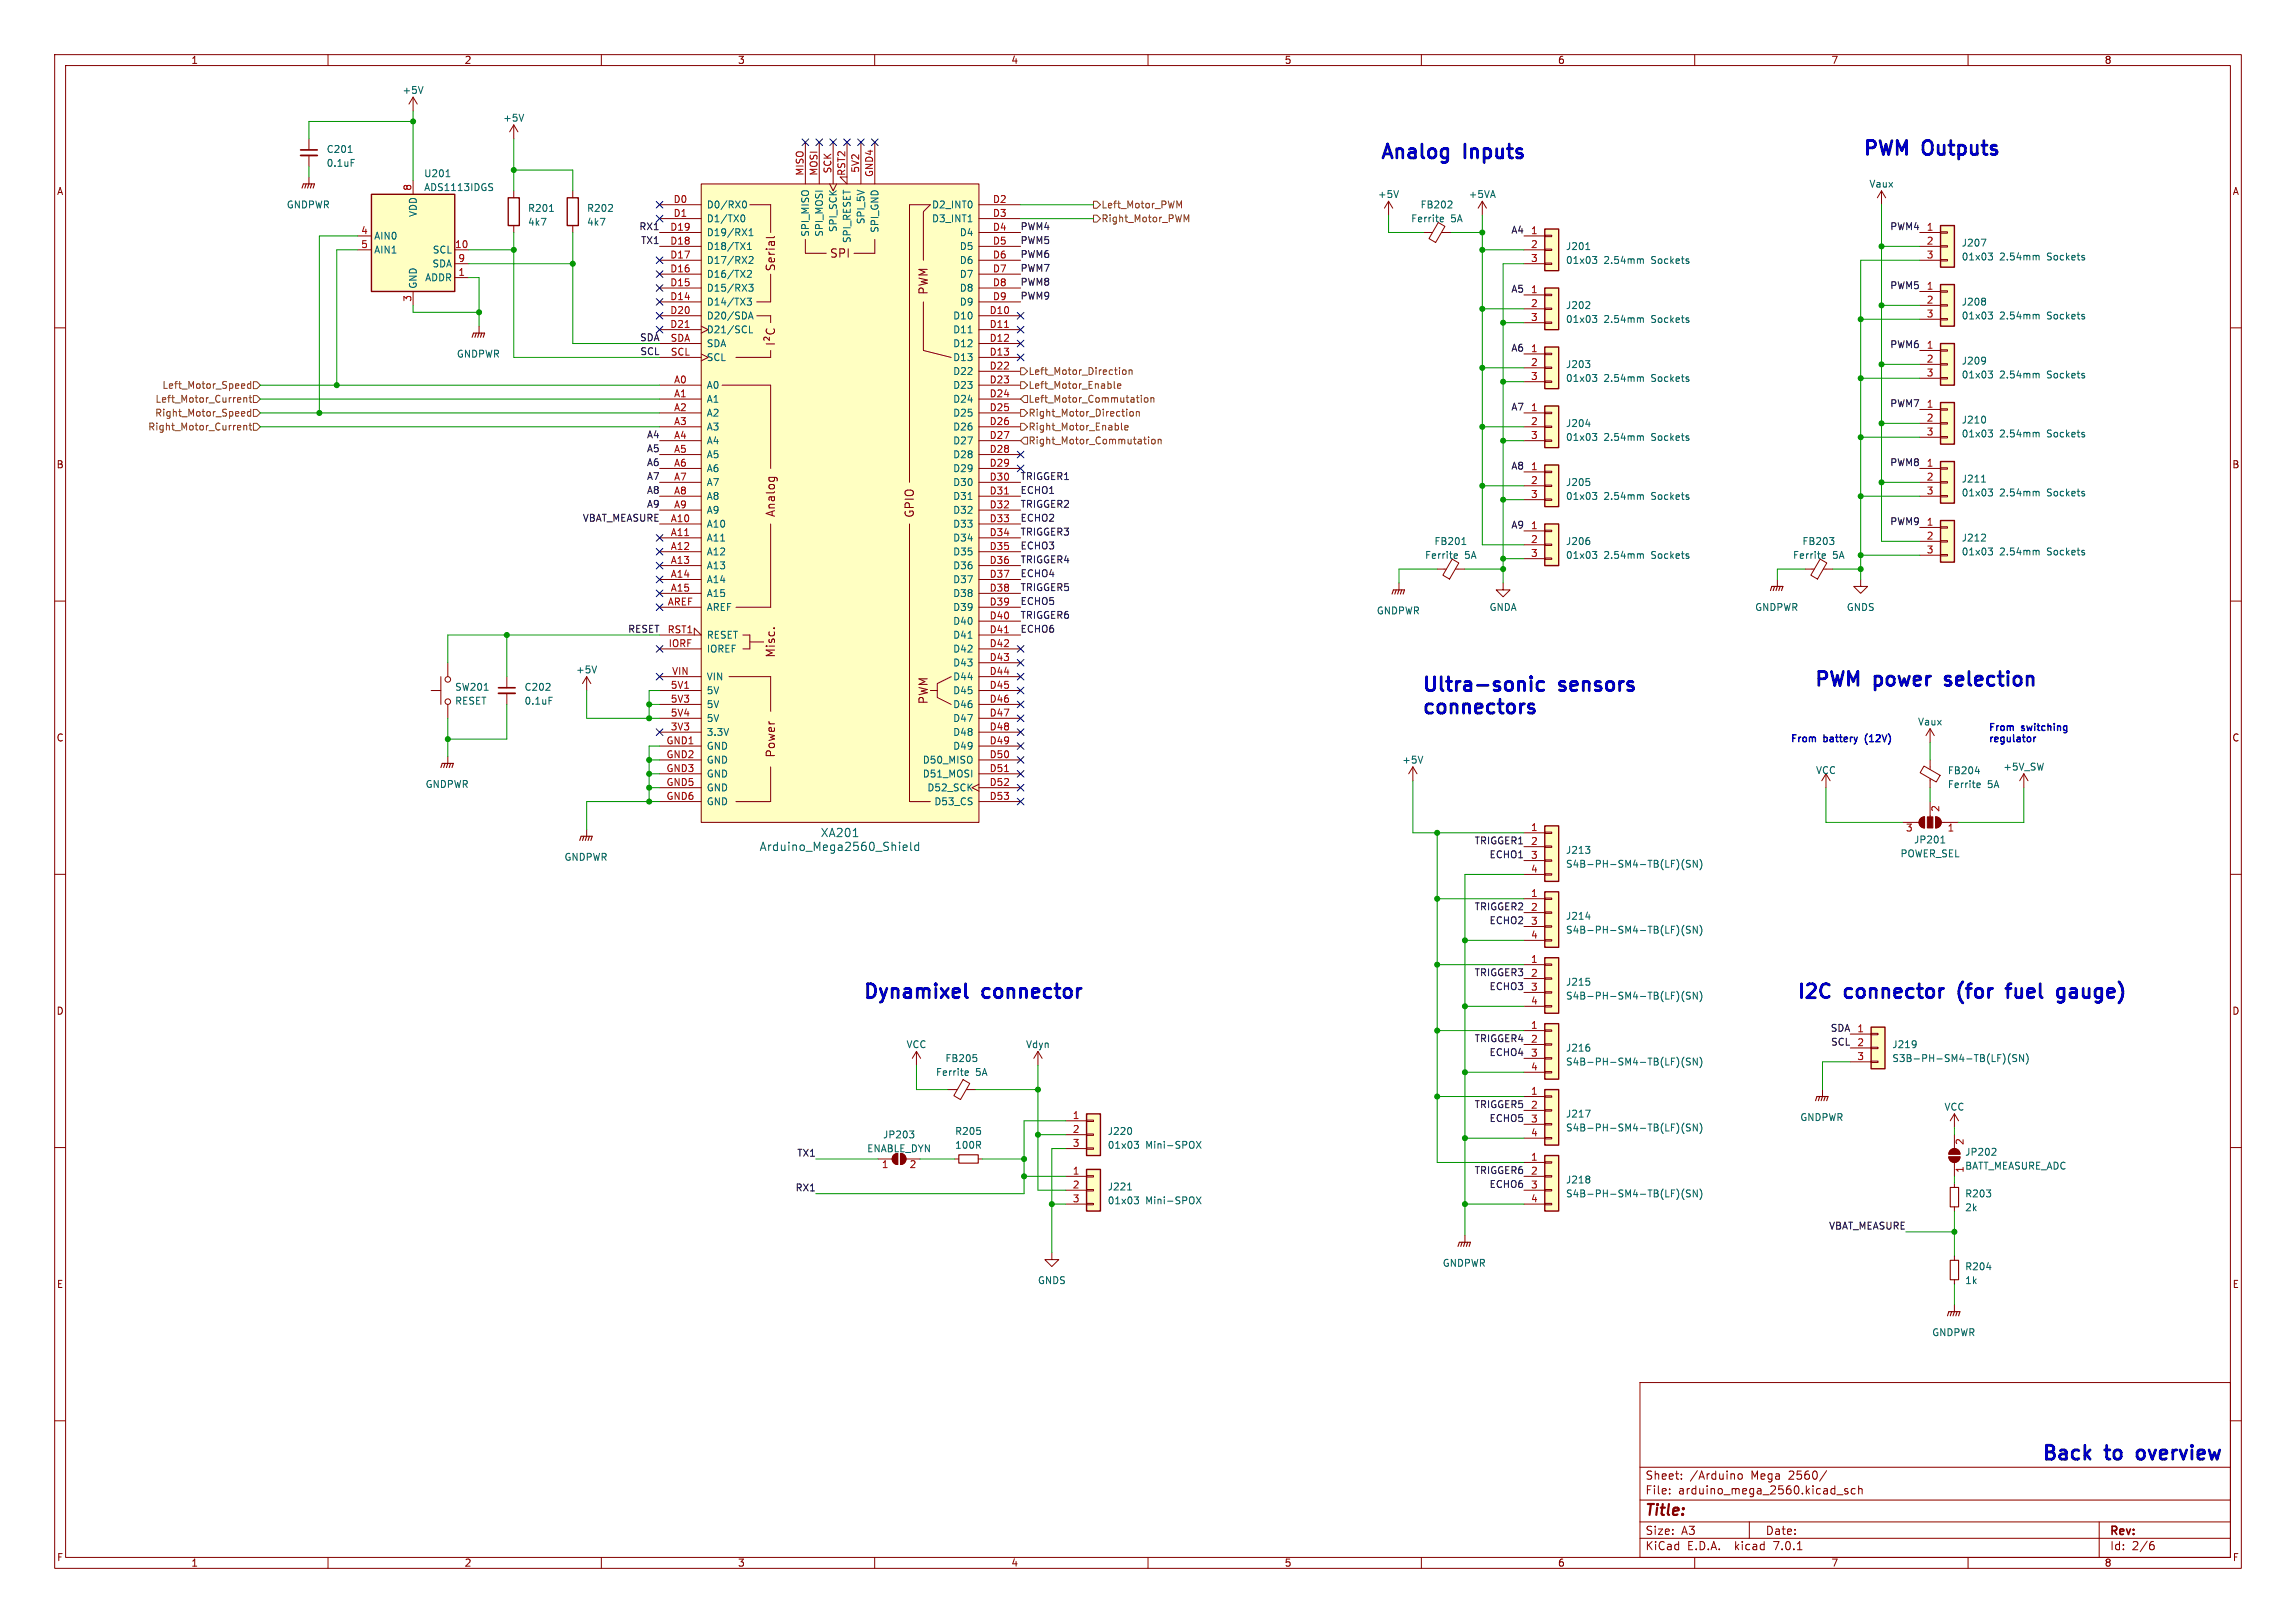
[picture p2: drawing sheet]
<svg xmlns="http://www.w3.org/2000/svg" width="420mm" height="297mm" viewBox="0 0 420 297" stroke-linecap="round" stroke-linejoin="round" font-family="sans-serif">
<defs><g id="words">
<g font-size="3.5" fill="#0000c2">
<text x="252.7" y="29.2">Analog</text>
<text x="268.1" y="29.2">Inputs</text>
<text x="341" y="28.6">PWM Outputs</text>
<text x="332.1" y="125.7">PWM</text>
<text x="343.1" y="125.7">power</text>
<text x="356.9" y="125.7">selection</text>
<text x="260.3" y="126.7">Ultra-sonic</text>
<text x="260.3" y="130.8">connectors</text>
<text x="285.5" y="126.7">sensors</text>
<text x="158.1" y="182.9">Dynamixel</text>
<text x="180" y="182.9">connector</text>
<text x="328.9" y="182.9">I2C</text>
<text x="337.8" y="182.9">connector</text>
<text x="359.2" y="182.9">(for</text>
<text x="369" y="182.9">fuel</text>
<text x="378.9" y="182.9">gauge)</text>
<text x="373" y="267.3">Back</text>
<text x="384.7" y="267.3">to</text>
<text x="391.2" y="267.3">overview</text>
</g>
<text font-size="2.8" fill="#840000" x="301" y="277.8">Title:</text>
<g font-size="2.1" fill="#840000">
<text x="151.7" y="47.4">SPI</text>
<text x="142" y="49.7" transform="rotate(-90 142 49.7)">Serial</text>
<text x="169.9" y="54" transform="rotate(-90 169.9 54)">PWM</text>
<text x="142" y="94.7" transform="rotate(-90 142 94.7)">Analog</text>
<text x="167.4" y="94.8" transform="rotate(-90 167.4 94.8)">GPIO</text>
<text x="142" y="120.4" transform="rotate(-90 142 120.4)">Misc.</text>
<text x="169.9" y="129" transform="rotate(-90 169.9 129)">PWM</text>
<text x="142" y="138.7" transform="rotate(-90 142 138.7)">Power</text>
<text x="301" y="273.6">File:</text>
<text x="301" y="270.9">Sheet:</text>
<text x="307" y="273.6">arduino_mega_2560.kicad_sch</text>
<text x="309.1" y="270.9">/Arduino</text>
<text x="320.3" y="270.9">Mega</text>
<text x="327.2" y="270.9">2560/</text>
<text x="301" y="281">Size:</text>
<text x="307.6" y="281">A3</text>
<text x="323" y="281">Date:</text>
<text x="386" y="281.2">Rev:</text>
<text x="301" y="283.8">KiCad</text>
<text x="308.6" y="283.8">E.D.A.</text>
<text x="317.4" y="283.8">kicad</text>
<text x="324.5" y="283.8">7.0.1</text>
<text x="386" y="283.8">Id:</text>
<text x="390" y="283.8">2/6</text>
</g>
<g font-size="2.1" fill="#006464">
<text x="138.9" y="155.9">Arduino_Mega2560_Shield</text>
<text x="150.1" y="153.4">XA201</text>
</g>
<g font-size="1.8" fill="#840000">
<text x="35" y="11.8">1</text>
<text x="85" y="11.8">2</text>
<text x="135" y="11.8">3</text>
<text x="185" y="11.8">4</text>
<text x="235" y="11.8">5</text>
<text x="285" y="11.8">6</text>
<text x="335" y="11.8">7</text>
<text x="385" y="11.8">8</text>
<text x="10.4" y="35.8">A</text>
<text x="408.4" y="35.8">A</text>
<text x="10.3" y="85.8">B</text>
<text x="408.3" y="85.8">B</text>
<text x="10.3" y="135.8">C</text>
<text x="408.3" y="135.8">C</text>
<text x="10.3" y="185.8">D</text>
<text x="408.3" y="185.8">D</text>
<text x="10.4" y="235.8">E</text>
<text x="408.3" y="235.8">E</text>
<text x="10.4" y="285.8">F</text>
<text x="35" y="286.8">1</text>
<text x="85" y="286.8">2</text>
<text x="135" y="286.8">3</text>
<text x="185" y="286.8">4</text>
<text x="235" y="286.8">5</text>
<text x="285" y="286.8">6</text>
<text x="335" y="286.8">7</text>
<text x="385" y="286.8">8</text>
<text x="408.4" y="285.8">F</text>
</g>
<g font-size="1.8" fill="#006464">
<text x="73.6" y="17.3">+5V</text>
<text x="92" y="22.4">+5V</text>
<text x="59.7" y="28.1">C201</text>
<text x="59.7" y="30.7">0.1uF</text>
<text x="77.5" y="32.6">U201</text>
<text x="77.5" y="35.1">ADS1113IDGS</text>
<text x="341.9" y="34.5">Vaux</text>
<text x="52.4" y="38.3">GNDPWR</text>
<text x="76.4" y="39.8" transform="rotate(-90 76.4 39.8)">VDD</text>
<text x="96.5" y="38.9">R201</text>
<text x="96.5" y="41.5">4k7</text>
<text x="107.3" y="38.9">R202</text>
<text x="107.3" y="41.5">4k7</text>
<text x="129.3" y="38.3">D0/RX0</text>
<text x="129.3" y="40.8">D1/TX0</text>
<text x="158.3" y="41.1" transform="rotate(-90 158.3 41.1)">SPI_5V</text>
<text x="170.4" y="38.3">D2_INT0</text>
<text x="170.4" y="40.8">D3_INT1</text>
<text x="252" y="36.4">+5V</text>
<text x="258.1" y="40.8">Ferrite</text>
<text x="259.8" y="38.3">FB202</text>
<text x="265.3" y="40.8">5A</text>
<text x="268.6" y="36.4">+5VA</text>
<text x="68.5" y="44">AIN0</text>
<text x="68.5" y="46.5">AIN1</text>
<text x="79" y="46.5">SCL</text>
<text x="129.3" y="45.9">D18/TX1</text>
<text x="129.3" y="43.4">D19/RX1</text>
<text x="148.1" y="43.4" transform="rotate(-90 148.1 43.4)">SPI_MISO</text>
<text x="150.7" y="43.4" transform="rotate(-90 150.7 43.4)">SPI_MOSI</text>
<text x="153.2" y="42.6" transform="rotate(-90 153.2 42.6)">SPI_SCK</text>
<text x="155.8" y="44.6" transform="rotate(-90 155.8 44.6)">SPI_RESET</text>
<text x="160.8" y="42.7" transform="rotate(-90 160.8 42.7)">SPI_GND</text>
<text x="175.4" y="43.4">D4</text>
<text x="175.4" y="45.9">D5</text>
<text x="286.4" y="45.9">J201</text>
<text x="358.8" y="45.3">J207</text>
<text x="358.8" y="47.8">01x03</text>
<text x="365.7" y="47.8">2.54mm</text>
<text x="374.5" y="47.8">Sockets</text>
<text x="76.4" y="52.8" transform="rotate(-90 76.4 52.8)">GND</text>
<text x="77.7" y="51.6">ADDR</text>
<text x="79" y="49.1">SDA</text>
<text x="129.3" y="53.5">D15/RX3</text>
<text x="129.3" y="51">D16/TX2</text>
<text x="129.3" y="48.5">D17/RX2</text>
<text x="175.4" y="48.5">D6</text>
<text x="175.4" y="51">D7</text>
<text x="175.4" y="53.5">D8</text>
<text x="286.4" y="48.5">01x03</text>
<text x="293.4" y="48.5">2.54mm</text>
<text x="302.1" y="48.5">Sockets</text>
<text x="129.3" y="56.1">D14/TX3</text>
<text x="129.3" y="58.6">D20/SDA</text>
<text x="174.2" y="58.6">D10</text>
<text x="175.4" y="56.1">D9</text>
<text x="286.4" y="56.7">J202</text>
<text x="286.4" y="59.2">01x03</text>
<text x="293.4" y="59.2">2.54mm</text>
<text x="302.1" y="59.2">Sockets</text>
<text x="358.8" y="56.1">J208</text>
<text x="358.8" y="58.6">01x03</text>
<text x="365.7" y="58.6">2.54mm</text>
<text x="374.5" y="58.6">Sockets</text>
<text x="83.5" y="65.6">GNDPWR</text>
<text x="129.3" y="61.2">D21/SCL</text>
<text x="129.3" y="63.7">SDA</text>
<text x="174.2" y="61.2">D11</text>
<text x="174.2" y="63.7">D12</text>
<text x="129.3" y="71.3">A0</text>
<text x="129.3" y="66.2">SCL</text>
<text x="174.2" y="66.2">D13</text>
<text x="174.2" y="68.8">D22</text>
<text x="174.2" y="71.3">D23</text>
<text x="286.4" y="67.5">J203</text>
<text x="286.4" y="70">01x03</text>
<text x="293.4" y="70">2.54mm</text>
<text x="302.1" y="70">Sockets</text>
<text x="358.8" y="66.9">J209</text>
<text x="358.8" y="69.4">01x03</text>
<text x="365.7" y="69.4">2.54mm</text>
<text x="374.5" y="69.4">Sockets</text>
<text x="129.3" y="73.9">A1</text>
<text x="129.3" y="76.4">A2</text>
<text x="174.2" y="73.9">D24</text>
<text x="174.2" y="76.4">D25</text>
<text x="358.8" y="77.7">J210</text>
<text x="129.3" y="78.9">A3</text>
<text x="129.3" y="81.5">A4</text>
<text x="174.2" y="78.9">D26</text>
<text x="174.2" y="81.5">D27</text>
<text x="286.4" y="78.3">J204</text>
<text x="286.4" y="80.8">01x03</text>
<text x="293.4" y="80.8">2.54mm</text>
<text x="302.1" y="80.8">Sockets</text>
<text x="358.8" y="80.2">01x03</text>
<text x="365.7" y="80.2">2.54mm</text>
<text x="374.5" y="80.2">Sockets</text>
<text x="129.3" y="84">A5</text>
<text x="129.3" y="86.6">A6</text>
<text x="129.3" y="89.1">A7</text>
<text x="174.2" y="84">D28</text>
<text x="174.2" y="86.6">D29</text>
<text x="174.2" y="89.1">D30</text>
<text x="286.4" y="89.1">J205</text>
<text x="358.8" y="88.5">J211</text>
<text x="129.3" y="91.6">A8</text>
<text x="129.3" y="94.2">A9</text>
<text x="174.2" y="91.6">D31</text>
<text x="174.2" y="94.2">D32</text>
<text x="286.4" y="91.6">01x03</text>
<text x="293.4" y="91.6">2.54mm</text>
<text x="302.1" y="91.6">Sockets</text>
<text x="358.8" y="91">01x03</text>
<text x="365.7" y="91">2.54mm</text>
<text x="374.5" y="91">Sockets</text>
<text x="129.3" y="96.7">A10</text>
<text x="129.3" y="99.3">A11</text>
<text x="129.3" y="101.8">A12</text>
<text x="174.2" y="96.7">D33</text>
<text x="174.2" y="99.3">D34</text>
<text x="174.2" y="101.8">D35</text>
<text x="262.3" y="99.9">FB201</text>
<text x="286.4" y="99.9">J206</text>
<text x="329.6" y="99.9">FB203</text>
<text x="358.8" y="99.3">J212</text>
<text x="358.8" y="101.8">01x03</text>
<text x="365.7" y="101.8">2.54mm</text>
<text x="374.5" y="101.8">Sockets</text>
<text x="129.3" y="104.3">A13</text>
<text x="129.3" y="106.9">A14</text>
<text x="174.2" y="104.3">D36</text>
<text x="174.2" y="106.9">D37</text>
<text x="260.6" y="102.4">Ferrite</text>
<text x="267.9" y="102.4">5A</text>
<text x="286.4" y="102.4">01x03</text>
<text x="293.4" y="102.4">2.54mm</text>
<text x="302.1" y="102.4">Sockets</text>
<text x="327.9" y="102.4">Ferrite</text>
<text x="335.2" y="102.4">5A</text>
<text x="129.3" y="109.4">A15</text>
<text x="129.3" y="112">AREF</text>
<text x="174.2" y="109.4">D38</text>
<text x="174.2" y="112">D39</text>
<text x="251.8" y="112.6">GNDPWR</text>
<text x="272.4" y="112">GNDA</text>
<text x="321" y="112">GNDPWR</text>
<text x="337.8" y="112">GNDS</text>
<text x="129.3" y="119.6">IOREF</text>
<text x="129.3" y="117">RESET</text>
<text x="174.2" y="114.5">D40</text>
<text x="174.2" y="117">D41</text>
<text x="174.2" y="119.6">D42</text>
<text x="105.3" y="123.4">+5V</text>
<text x="129.3" y="124.7">VIN</text>
<text x="174.2" y="122.1">D43</text>
<text x="174.2" y="124.7">D44</text>
<text x="83.2" y="126.6">SW201</text>
<text x="83.2" y="129.1">RESET</text>
<text x="95.9" y="126.6">C202</text>
<text x="95.9" y="129.1">0.1uF</text>
<text x="129.3" y="127.2">5V</text>
<text x="129.3" y="129.7">5V</text>
<text x="174.2" y="127.2">D45</text>
<text x="174.2" y="129.7">D46</text>
<text x="129.3" y="134.8">3.3V</text>
<text x="129.3" y="132.3">5V</text>
<text x="129.3" y="137.4">GND</text>
<text x="174.2" y="132.3">D47</text>
<text x="174.2" y="134.8">D48</text>
<text x="174.2" y="137.4">D49</text>
<text x="350.8" y="132.9">Vaux</text>
<text x="129.3" y="139.9">GND</text>
<text x="129.3" y="142.4">GND</text>
<text x="168.7" y="139.9">D50_MISO</text>
<text x="168.7" y="142.4">D51_MOSI</text>
<text x="256.4" y="139.9">+5V</text>
<text x="332.1" y="141.8">VCC</text>
<text x="356.2" y="141.8">FB204</text>
<text x="366.4" y="141.2">+5V_SW</text>
<text x="77.8" y="144.3">GNDPWR</text>
<text x="129.3" y="145">GND</text>
<text x="129.3" y="147.5">GND</text>
<text x="169.5" y="145">D52_SCK</text>
<text x="170.8" y="147.5">D53_CS</text>
<text x="356.2" y="144.4">Ferrite</text>
<text x="363.5" y="144.4">5A</text>
<text x="350.1" y="154.5">JP201</text>
<text x="103.2" y="157.7">GNDPWR</text>
<text x="286.4" y="156.4">J213</text>
<text x="286.4" y="158.9">S4B-PH-SM4-TB(LF)(SN)</text>
<text x="347.6" y="157">POWER_SEL</text>
<text x="286.4" y="168.5">J214</text>
<text x="286.4" y="171">S4B-PH-SM4-TB(LF)(SN)</text>
<text x="286.4" y="180.5">J215</text>
<text x="286.4" y="183.1">S4B-PH-SM4-TB(LF)(SN)</text>
<text x="165.8" y="192">VCC</text>
<text x="187.6" y="192">Vdyn</text>
<text x="346.1" y="192">J219</text>
<text x="171.2" y="197">Ferrite</text>
<text x="172.9" y="194.5">FB205</text>
<text x="178.4" y="197">5A</text>
<text x="286.4" y="192.6">J216</text>
<text x="286.4" y="195.1">S4B-PH-SM4-TB(LF)(SN)</text>
<text x="346.1" y="194.5">S3B-PH-SM4-TB(LF)(SN)</text>
<text x="355.6" y="203.4">VCC</text>
<text x="161.5" y="208.5">JP203</text>
<text x="174.7" y="207.8">R205</text>
<text x="202.6" y="207.8">J220</text>
<text x="286.4" y="204.7">J217</text>
<text x="286.4" y="207.2">S4B-PH-SM4-TB(LF)(SN)</text>
<text x="329.3" y="205.3">GNDPWR</text>
<text x="158.6" y="211">ENABLE_DYN</text>
<text x="174.7" y="210.4">100R</text>
<text x="202.6" y="210.4">01x03</text>
<text x="209.5" y="210.4">Mini-SPOX</text>
<text x="359.4" y="211.6">JP202</text>
<text x="359.4" y="214.2">BATT_MEASURE_ADC</text>
<text x="202.6" y="218">J221</text>
<text x="202.6" y="220.5">01x03</text>
<text x="209.5" y="220.5">Mini-SPOX</text>
<text x="286.4" y="216.7">J218</text>
<text x="286.4" y="219.3">S4B-PH-SM4-TB(LF)(SN)</text>
<text x="359.4" y="219.3">R203</text>
<text x="359.4" y="221.8">2k</text>
<text x="263.8" y="232">GNDPWR</text>
<text x="359.4" y="232.6">R204</text>
<text x="189.8" y="235.1">GNDS</text>
<text x="359.4" y="235.1">1k</text>
<text x="353.4" y="244.7">GNDPWR</text>
</g>
<g font-size="1.8" fill="#a90000">
<text x="75.3" y="35" transform="rotate(-90 75.3 35)">8</text>
<text x="147.1" y="32.2" transform="rotate(-90 147.1 32.2)">MISO</text>
<text x="149.6" y="32.2" transform="rotate(-90 149.6 32.2)">MOSI</text>
<text x="152.1" y="31.8" transform="rotate(-90 152.1 31.8)">SCK</text>
<text x="154.7" y="32.2" transform="rotate(-90 154.7 32.2)">RST2</text>
<text x="157.2" y="31.7" transform="rotate(-90 157.2 31.7)">5V2</text>
<text x="159.8" y="32.4" transform="rotate(-90 159.8 32.4)">GND4</text>
<text x="123.2" y="37.2">D0</text>
<text x="123.2" y="39.8">D1</text>
<text x="181.6" y="37.2">D2</text>
<text x="181.6" y="39.8">D3</text>
<text x="66" y="42.9">4</text>
<text x="66" y="45.5">5</text>
<text x="83.2" y="45.5">10</text>
<text x="122.6" y="47.4">D17</text>
<text x="122.6" y="44.8">D18</text>
<text x="122.6" y="42.3">D19</text>
<text x="181.6" y="42.3">D4</text>
<text x="181.6" y="44.8">D5</text>
<text x="181.6" y="47.4">D6</text>
<text x="280" y="42.9">1</text>
<text x="280" y="45.5">2</text>
<text x="352.4" y="42.3">1</text>
<text x="352.4" y="44.8">2</text>
<text x="352.4" y="47.4">3</text>
<text x="83.8" y="50.5">1</text>
<text x="83.8" y="48">9</text>
<text x="122.6" y="52.5">D15</text>
<text x="122.6" y="49.9">D16</text>
<text x="181.6" y="49.9">D7</text>
<text x="181.6" y="52.5">D8</text>
<text x="280" y="48">3</text>
<text x="280" y="53.7">1</text>
<text x="352.4" y="53.1">1</text>
<text x="75.3" y="55.3" transform="rotate(-90 75.3 55.3)">3</text>
<text x="122.6" y="55">D14</text>
<text x="122.6" y="57.5">D20</text>
<text x="181" y="57.5">D10</text>
<text x="181.6" y="55">D9</text>
<text x="280" y="56.3">2</text>
<text x="280" y="58.8">3</text>
<text x="352.4" y="55.6">2</text>
<text x="352.4" y="58.2">3</text>
<text x="122.6" y="60.1">D21</text>
<text x="122.6" y="62.6">SDA</text>
<text x="122.6" y="65.2">SCL</text>
<text x="181" y="60.1">D11</text>
<text x="181" y="62.6">D12</text>
<text x="181" y="65.2">D13</text>
<text x="280" y="64.5">1</text>
<text x="352.4" y="63.9">1</text>
<text x="123.2" y="70.2">A0</text>
<text x="181" y="67.7">D22</text>
<text x="181" y="70.2">D23</text>
<text x="280" y="67.1">2</text>
<text x="280" y="69.6">3</text>
<text x="352.4" y="66.4">2</text>
<text x="352.4" y="69">3</text>
<text x="123.2" y="72.8">A1</text>
<text x="123.2" y="75.3">A2</text>
<text x="123.2" y="77.9">A3</text>
<text x="181" y="72.8">D24</text>
<text x="181" y="75.3">D25</text>
<text x="181" y="77.9">D26</text>
<text x="280" y="75.3">1</text>
<text x="280" y="77.9">2</text>
<text x="352.4" y="74.7">1</text>
<text x="352.4" y="77.2">2</text>
<text x="123.2" y="80.4">A4</text>
<text x="123.2" y="82.9">A5</text>
<text x="181" y="80.4">D27</text>
<text x="181" y="82.9">D28</text>
<text x="280" y="80.4">3</text>
<text x="352.4" y="79.8">3</text>
<text x="123.2" y="85.5">A6</text>
<text x="123.2" y="88">A7</text>
<text x="181" y="85.5">D29</text>
<text x="181" y="88">D30</text>
<text x="280" y="86.1">1</text>
<text x="280" y="88.6">2</text>
<text x="352.4" y="85.5">1</text>
<text x="352.4" y="88">2</text>
<text x="122.6" y="95.6">A10</text>
<text x="123.2" y="90.6">A8</text>
<text x="123.2" y="93.1">A9</text>
<text x="181" y="90.6">D31</text>
<text x="181" y="93.1">D32</text>
<text x="181" y="95.6">D33</text>
<text x="280" y="91.2">3</text>
<text x="352.4" y="90.6">3</text>
<text x="122.6" y="98.2">A11</text>
<text x="122.6" y="100.7">A12</text>
<text x="181" y="98.2">D34</text>
<text x="181" y="100.7">D35</text>
<text x="280" y="96.9">1</text>
<text x="280" y="99.4">2</text>
<text x="280" y="102">3</text>
<text x="352.4" y="96.3">1</text>
<text x="352.4" y="98.8">2</text>
<text x="352.4" y="101.3">3</text>
<text x="122.6" y="103.3">A13</text>
<text x="122.6" y="105.8">A14</text>
<text x="181" y="103.3">D36</text>
<text x="181" y="105.8">D37</text>
<text x="122.1" y="110.9">AREF</text>
<text x="122.6" y="108.3">A15</text>
<text x="181" y="108.3">D38</text>
<text x="181" y="110.9">D39</text>
<text x="181" y="113.4">D40</text>
<text x="122.1" y="116">RST1</text>
<text x="122.2" y="118.5">IORF</text>
<text x="181" y="116">D41</text>
<text x="181" y="118.5">D42</text>
<text x="122.9" y="123.6">VIN</text>
<text x="181" y="121">D43</text>
<text x="181" y="123.6">D44</text>
<text x="122.6" y="126.1">5V1</text>
<text x="122.6" y="128.7">5V3</text>
<text x="122.6" y="131.2">5V4</text>
<text x="181" y="126.1">D45</text>
<text x="181" y="128.7">D46</text>
<text x="181" y="131.2">D47</text>
<text x="121.9" y="136.3">GND1</text>
<text x="122.6" y="133.7">3V3</text>
<text x="181" y="133.7">D48</text>
<text x="181" y="136.3">D49</text>
<text x="121.9" y="138.8">GND2</text>
<text x="121.9" y="141.4">GND3</text>
<text x="121.9" y="143.9">GND5</text>
<text x="181" y="138.8">D50</text>
<text x="181" y="141.4">D51</text>
<text x="181" y="143.9">D52</text>
<text x="121.9" y="146.4">GND6</text>
<text x="181" y="146.4">D53</text>
<text x="355" y="148.6" transform="rotate(-90 355 148.6)">2</text>
<text x="280" y="152.1">1</text>
<text x="280" y="154.7">2</text>
<text x="348.6" y="152.4">3</text>
<text x="356.2" y="152.4">1</text>
<text x="280" y="157.2">3</text>
<text x="280" y="159.8">4</text>
<text x="280" y="164.2">1</text>
<text x="280" y="166.8">2</text>
<text x="280" y="169.3">3</text>
<text x="280" y="171.8">4</text>
<text x="280" y="176.3">1</text>
<text x="280" y="178.8">2</text>
<text x="280" y="181.4">3</text>
<text x="280" y="183.9">4</text>
<text x="280" y="188.3">1</text>
<text x="280" y="190.9">2</text>
<text x="339.7" y="189">1</text>
<text x="339.7" y="191.5">2</text>
<text x="280" y="193.4">3</text>
<text x="280" y="196">4</text>
<text x="339.7" y="194.1">3</text>
<text x="280" y="200.4">1</text>
<text x="280" y="202.9">2</text>
<text x="196.2" y="204.9">1</text>
<text x="196.2" y="207.4">2</text>
<text x="196.2" y="209.9">3</text>
<text x="280" y="205.5">3</text>
<text x="280" y="208">4</text>
<text x="359.4" y="209.6" transform="rotate(-90 359.4 209.6)">2</text>
<text x="161.3" y="214">1</text>
<text x="166.3" y="214">2</text>
<text x="196.2" y="215">1</text>
<text x="280" y="212.5">1</text>
<text x="280" y="215">2</text>
<text x="359.4" y="214.7" transform="rotate(-90 359.4 214.7)">1</text>
<text x="196.2" y="217.6">2</text>
<text x="196.2" y="220.1">3</text>
<text x="280" y="217.6">3</text>
<text x="280" y="220.1">4</text>
</g>
<g font-size="1.8" fill="#725600">
<text x="201.5" y="40.8">Right_Motor_PWM</text>
<text x="201.5" y="38.3">Left_Motor_PWM</text>
<text x="29.6" y="71.3">Left_Motor_Speed</text>
<text x="188.2" y="68.8">Left_Motor_Direction</text>
<text x="188.2" y="71.3">Left_Motor_Enable</text>
<text x="28.3" y="76.4">Right_Motor_Speed</text>
<text x="28.3" y="73.9">Left_Motor_Current</text>
<text x="188.2" y="73.9">Left_Motor_Commutation</text>
<text x="188.2" y="76.4">Right_Motor_Direction</text>
<text x="27" y="78.9">Right_Motor_Current</text>
<text x="188.2" y="81.5">Right_Motor_Commutation</text>
<text x="188.2" y="78.9">Right_Motor_Enable</text>
</g>
<g font-size="1.8" fill="#0f0f0f">
<text x="116.8" y="42.2">RX1</text>
<text x="117.1" y="44.7">TX1</text>
<text x="186.7" y="44.7">PWM5</text>
<text x="186.7" y="47.3">PWM6</text>
<text x="186.7" y="42.2">PWM4</text>
<text x="276.3" y="42.8">A4</text>
<text x="345.6" y="42.2">PWM4</text>
<text x="186.7" y="52.4">PWM8</text>
<text x="186.7" y="49.8">PWM7</text>
<text x="276.3" y="53.6">A5</text>
<text x="345.6" y="53">PWM5</text>
<text x="186.7" y="54.9">PWM9</text>
<text x="117" y="62.5">SDA</text>
<text x="117" y="65.1">SCL</text>
<text x="276.3" y="64.4">A6</text>
<text x="345.6" y="63.8">PWM6</text>
<text x="276.3" y="75.2">A7</text>
<text x="345.6" y="74.6">PWM7</text>
<text x="118.2" y="82.8">A5</text>
<text x="118.2" y="80.3">A4</text>
<text x="118.2" y="85.4">A6</text>
<text x="118.2" y="87.9">A7</text>
<text x="186.7" y="87.9">TRIGGER1</text>
<text x="276.3" y="86">A8</text>
<text x="345.6" y="85.4">PWM8</text>
<text x="106.5" y="95.5">VBAT_MEASURE</text>
<text x="118.2" y="90.5">A8</text>
<text x="118.2" y="93">A9</text>
<text x="186.7" y="93">TRIGGER2</text>
<text x="186.7" y="95.5">ECHO2</text>
<text x="186.7" y="90.5">ECHO1</text>
<text x="186.7" y="98.1">TRIGGER3</text>
<text x="186.7" y="100.6">ECHO3</text>
<text x="276.3" y="96.8">A9</text>
<text x="345.6" y="96.2">PWM9</text>
<text x="186.7" y="105.7">ECHO4</text>
<text x="186.7" y="103.2">TRIGGER4</text>
<text x="186.7" y="113.3">TRIGGER6</text>
<text x="186.7" y="110.8">ECHO5</text>
<text x="186.7" y="108.2">TRIGGER5</text>
<text x="114.8" y="115.9">RESET</text>
<text x="186.7" y="115.9">ECHO6</text>
<text x="269.6" y="154.6">TRIGGER1</text>
<text x="272.3" y="157.1">ECHO1</text>
<text x="269.6" y="166.7">TRIGGER2</text>
<text x="272.3" y="169.2">ECHO2</text>
<text x="269.6" y="178.7">TRIGGER3</text>
<text x="272.3" y="181.3">ECHO3</text>
<text x="269.6" y="190.8">TRIGGER4</text>
<text x="334.8" y="188.9">SDA</text>
<text x="334.8" y="191.4">SCL</text>
<text x="272.3" y="193.3">ECHO4</text>
<text x="269.6" y="202.9">TRIGGER5</text>
<text x="272.3" y="205.4">ECHO5</text>
<text x="145.7" y="211.7">TX1</text>
<text x="269.6" y="214.9">TRIGGER6</text>
<text x="145.4" y="218.1">RX1</text>
<text x="272.3" y="217.5">ECHO6</text>
<text x="334.5" y="225.1">VBAT_MEASURE</text>
</g>
<g font-size="1.8" fill="#0000c2">
<text x="327.7" y="135.9">From</text>
<text x="333.7" y="135.9">battery</text>
<text x="341.7" y="135.9">(12V)</text>
<text x="363.9" y="133.8">From</text>
<text x="363.9" y="135.9">regulator</text>
<text x="369.9" y="133.8">switching</text>
</g>
</g></defs>
<g fill="none" stroke="#840000" stroke-width=".18">
<path d="M10 10h400v277h-400zM12 12h396v273h-396zM60 10v2M75.6 17.8v2.5M75.6 17.8l-.8 1.3M75.6 17.8l.7 1.3M110 10v2M160 10v2M210 10v2M260 10v2M310 10v2M360 10v2"/>
<path d="M56.5 25.4v2M56.5 28.4v2.1M56.5 32.4v1.3M75.6 33v2.6M94 22.9l-.8 1.2M94 22.9v2.5M94 34.9v1.3M94 22.9l.7 1.2M104.8 34.9v1.3M120.6 37.5h7.7M128.3 33.7h50.8v116.8h-50.8zM137.2 37.5h3.8z"/>
<path d="M141 37.5v5zM147.3 26v7.7M149.9 26v7.7M151.8 33.7l.6 1.2 .6-1.2M152.4 26v7.7M154.9 26v7.7l-1.2-1.3h1.2M157.5 26v7.7M160 26v7.7M166.4 37.5v50.8zM166.4 37.5h3.8l-1.3 1.2v8.9M179.1 37.5h7.6M254 36.8l-.8 1.3"/>
<path d="M254 36.8v2.6M254 36.8l.8 1.3M271.1 36.8l-.7 1.3M271.1 36.8v2.6M271.1 36.8l.8 1.3M344.2 34.9l-.8 1.3M344.2 34.9v2.6M344.2 34.9l.7 1.3M10 60h2M65.4 45.7h2.5M65.4 43.2h2.5M75.6 53.3v2.6"/>
<path d="M83.2 50.8h2.5M83.2 45.7h2.5M83.2 48.3h2.5M87.6 59.7v1.3M94 41.3v1.2M104.8 41.3v1.2M120.6 42.5h7.7M120.6 45.1h7.7M120.6 47.6h7.7M120.6 40h7.7M120.6 57.8h7.7M120.6 55.2h7.7"/>
<path d="M120.6 52.7h7.7M120.6 50.2h7.7M128.3 59.7l1.2 .6-1.2 .7M138.4 57.8h2.6zM138.4 55.2h2.6zM141 57.8v1.3zM141 50.2v5zM147.3 43.8v2.6zM147.3 46.4h3.8zM156.2 46.4h3.8zM160 43.8v2.6zM168.9 55.2v8.9l5.1 1.3"/>
<path d="M179.1 42.5h7.6M179.1 45.1h7.6M179.1 47.6h7.6M179.1 40h7.6M179.1 57.8h7.6M179.1 55.2h7.6M179.1 52.7h7.6M179.1 50.2h7.6M260.3 42.5h1.7M263.1 40.7l1.2 .7-1.7 3-1.2-.7zM263.7 42.5h1.7M278.8 45.7h3.8"/>
<path d="M278.8 43.2h3.8M278.8 48.3h3.8M278.8 54h3.8M278.8 56.5h3.8M278.8 59.1h3.8M282.6 48.1h1.2v.3h-1.2zM282.6 45.6h1.2v.2h-1.2zM282.6 43.1h1.2v.2h-1.2zM282.6 58.9h1.2v.3h-1.2zM282.6 56.4h1.2v.2h-1.2zM282.6 53.8h1.2v.3h-1.2zM351.2 53.3h3.8"/>
<path d="M351.2 55.9h3.8M351.2 58.4h3.8M351.2 42.5h3.8M351.2 45.1h3.8M351.2 47.6h3.8M355 58.3h1.2v.2h-1.2zM355 55.8h1.2v.2h-1.2zM355 53.2h1.2v.3h-1.2zM355 47.5h1.2v.3h-1.2zM355 45h1.2v.2h-1.2zM355 42.4h1.2v.3h-1.2zM408 60h2"/>
<path d="M120.6 70.5h7.7M120.6 73h7.7M120.6 75.6h7.7M120.6 78.1h7.7M120.6 60.3h7.7M120.6 62.9h7.7M120.6 65.4h7.7M128.3 64.8l1.2 .6-1.2 .6M132.1 70.5h8.9v15.2M134.6 65.4h6.4zM141 64.1v1.3zM179.1 70.5h7.6"/>
<path d="M179.1 73h7.6M179.1 75.6h7.6M179.1 78.1h7.6M179.1 60.3h7.6M179.1 62.9h7.6M179.1 65.4h7.6M179.1 67.9h7.6M278.8 75.6h3.8M278.8 78.1h3.8M278.8 64.8h3.8M278.8 67.3h3.8M278.8 69.9h3.8"/>
<path d="M282.6 78h1.2v.2h-1.2zM282.6 75.4h1.2v.3h-1.2zM282.6 69.7h1.2v.3h-1.2zM282.6 67.2h1.2v.2h-1.2zM282.6 64.6h1.2v.3h-1.2zM351.2 64.1h3.8M351.2 66.7h3.8M351.2 69.2h3.8M351.2 74.9h3.8M351.2 77.5h3.8M355 69.1h1.2v.2h-1.2zM355 66.5h1.2v.3h-1.2z"/>
<path d="M355 64h1.2v.3h-1.2zM355 79.9h1.2v.2h-1.2zM355 77.3h1.2v.3h-1.2zM355 74.8h1.2v.3h-1.2zM120.6 95.9h7.7M120.6 98.4h7.7M120.6 80.6h7.7M120.6 83.2h7.7M120.6 85.7h7.7M120.6 88.3h7.7M120.6 90.8h7.7M120.6 93.3h7.7"/>
<path d="M141 95.9v15.2M166.4 95.9v50.8zM179.1 95.9h7.6M179.1 98.4h7.6M179.1 80.6h7.6M179.1 83.2h7.6M179.1 85.7h7.6M179.1 88.3h7.6M179.1 90.8h7.6M179.1 93.3h7.6M278.8 86.4h3.8M278.8 88.9h3.8"/>
<path d="M278.8 91.4h3.8M278.8 80.6h3.8M278.8 97.2h3.8M278.8 99.7h3.8M282.6 91.3h1.2v.3h-1.2zM282.6 88.8h1.2v.2h-1.2zM282.6 86.2h1.2v.3h-1.2zM282.6 99.6h1.2v.2h-1.2zM282.6 97h1.2v.3h-1.2zM282.6 80.5h1.2v.3h-1.2zM351.2 85.7h3.8M351.2 88.3h3.8"/>
<path d="M351.2 90.8h3.8M351.2 80h3.8M351.2 96.5h3.8M351.2 99.1h3.8M355 90.7h1.2v.2h-1.2zM355 88.1h1.2v.3h-1.2zM355 85.6h1.2v.3h-1.2zM355 98.9h1.2v.3h-1.2zM355 96.4h1.2v.2h-1.2zM10 110h2M120.6 116.2h7.7l-1.3-1.3v1.3M120.6 101h7.7"/>
<path d="M120.6 103.5h7.7M120.6 106h7.7M120.6 108.6h7.7M120.6 111.1h7.7M120.6 118.7h7.7M134.6 111.1h6.4zM135.9 118.7h1.3zM135.9 116.2h1.3zM137.2 117.5h2.5zM137.2 116.2v2.5zM179.1 101h7.6M179.1 103.5h7.6"/>
<path d="M179.1 106h7.6M179.1 108.6h7.6M179.1 111.1h7.6M179.1 113.7h7.6M179.1 116.2h7.6M179.1 118.7h7.6M255.9 106.7v1.3M262.9 104.1h1.6M265.6 102.3l1.3 .7-1.7 3-1.3-.7zM266.2 104.1h1.8M275 106.7v1.3h1.2l-1.2 1.2-1.3-1.2h1.3M278.8 102.2h3.8"/>
<path d="M282.6 102.1h1.2v.3h-1.2zM325.1 106v1.3M330.2 104.1h1.7M332.9 102.3l1.3 .7-1.7 3-1.3-.7zM333.5 104.1h1.8M340.4 106v1.3h1.2l-1.2 1.3-1.3-1.3h1.3M351.2 101.6h3.8M355 101.5h1.2v.2h-1.2zM408 110h2M78.9 126.4h1.7M80.6 123.8v5.1M81.9 121.3v2.5"/>
<path d="M81.9 128.9v2.5M81.9 138.4v1.3M92.7 123.8v2.1M92.7 126.9v2M107.3 123.8v2.6M107.3 123.8l-.7 1.3M107.3 123.8l.8 1.3M120.6 126.4h7.7M120.6 134h7.7M120.6 128.9h7.7M120.6 131.4h7.7M120.6 123.8h7.7"/>
<path d="M120.6 136.5h7.7M120.6 139.1h7.7M133.3 123.8h7.7zM141 123.8v6.4zM170.2 126.4h1.2M174 123.8l-2.6 1.3v2.5l2.6 1.3M179.1 126.4h7.6M179.1 134h7.6M179.1 128.9h7.6M179.1 131.4h7.6M179.1 121.3h7.6M179.1 123.8h7.6"/>
<path d="M179.1 136.5h7.6M179.1 139.1h7.6M353.1 133.4l-.8 1.2M353.1 133.4v2.5M353.1 139.1v1.7M353.1 133.4l.7 1.2M10 160h2M107.3 151.8v1.2M120.6 146.7h7.7M120.6 141.6h7.7M120.6 144.1h7.7M134.6 146.7h6.4z"/>
<path d="M141 140.3v6.4zM166.4 146.7h3.8M179.1 143.5l-1.3 .6 1.3 .7M179.1 146.7h7.6M179.1 141.6h7.6M179.1 144.1h7.6M258.4 140.3l-.7 1.3M258.4 140.3v2.6M258.4 140.3l.8 1.3M278.8 152.4h3.8M278.8 154.9h3.8M278.8 157.5h3.8"/>
<path d="M282.6 159.9h1.2v.2h-1.2zM282.6 157.4h1.2v.2h-1.2zM282.6 154.8h1.2v.3h-1.2zM282.6 152.3h1.2v.2h-1.2zM334 141.6l-.8 1.3M334 141.6v2.5M334 141.6l.8 1.3M348 150.5h3M351.4 149.8l.6-.3v2a1.02 1.02 0 0 1-.9-.6 1.02 1.02 0 0 1 .3-1.1zM351.9 140.2l3 1.7-.7 1.2-3-1.7zM353.1 142.5v1.6M353.1 146.7v2.8"/>
<path d="M354.1 149.5a1.02 1.02 0 0 1 1 1 1.02 1.02 0 0 1-1 1zM355.1 150.5h3M370.2 141.6l-.8 1.3M370.2 141.6v2.5M370.2 141.6l.8 1.3M408 160h2M278.8 160h3.8M278.8 164.5h3.8M278.8 167h3.8M278.8 169.5h3.8M278.8 172.1h3.8M278.8 176.5h3.8"/>
<path d="M278.8 179.1h3.8M282.6 172h1.2v.2h-1.2zM282.6 169.4h1.2v.3h-1.2zM282.6 166.9h1.2v.2h-1.2zM282.6 164.3h1.2v.3h-1.2zM282.6 178.9h1.2v.3h-1.2zM282.6 176.4h1.2v.3h-1.2zM167.6 192.4l-.7 1.3M167.6 192.4v2.5M167.6 192.4l.8 1.3M173.4 199.4h1.7M176.2 197.6l1.2 .7-1.7 2.9-1.2-.7z"/>
<path d="M176.8 199.4h1.6M189.9 192.4l-.8 1.3M189.9 192.4v2.5M189.9 192.4l.7 1.3M278.8 188.6h3.8M278.8 191.1h3.8M278.8 193.7h3.8M278.8 196.2h3.8M278.8 181.6h3.8M278.8 184.2h3.8M282.6 196.1h1.2v.2h-1.2zM282.6 193.5h1.2v.3h-1.2z"/>
<path d="M282.6 191h1.2v.3h-1.2zM282.6 188.5h1.2v.2h-1.2zM282.6 184h1.2v.3h-1.2zM282.6 181.5h1.2v.2h-1.2zM333.4 199.4v1.3M338.5 189.2h3.8M338.5 191.8h3.8M338.5 194.3h3.8M342.3 194.2h1.2v.2h-1.2zM342.3 191.6h1.2v.3h-1.2zM342.3 189.1h1.2v.3h-1.2zM10 210h2"/>
<path d="M160.7 212.1h2.5M163.5 211.3l.7-.2v2a1.02 1.02 0 0 1-.9-.6 1.02 1.02 0 0 1 .2-1.2zM164.7 211.1a1.02 1.02 0 0 1 1 1 1.02 1.02 0 0 1-1 1zM165.7 212.1h2.6M174.6 212.1h.8M178.9 212.1h.8M194.9 205.1h3.9M194.9 207.6h3.9M194.9 210.2h3.9M194.9 215.3h3.9M194.9 217.8h3.9M198.8 210.1h1.2v.2h-1.2z"/>
<path d="M198.8 207.5h1.2v.3h-1.2zM198.8 205h1.2v.2h-1.2zM198.8 217.7h1.2v.2h-1.2zM198.8 215.1h1.2v.3h-1.2zM278.8 215.3h3.8M278.8 217.8h3.8M278.8 212.7h3.8M278.8 200.7h3.8M278.8 203.2h3.8M278.8 205.7h3.8M278.8 208.3h3.8M282.6 217.7h1.2v.2h-1.2z"/>
<path d="M282.6 215.1h1.2v.3h-1.2zM282.6 212.6h1.2v.3h-1.2zM282.6 208.2h1.2v.2h-1.2zM282.6 205.6h1.2v.3h-1.2zM282.6 203.1h1.2v.2h-1.2zM282.6 200.5h1.2v.3h-1.2zM356.5 211.7h2a1.02 1.02 0 0 1-1 1 1.02 1.02 0 0 1-1-1zM356.8 210.5a1.01 1.01 0 0 1 1.1-.2 1.01 1.01 0 0 1 .6 .9h-2zM357.5 203.8v2.6M357.5 207.6v2.6M357.5 212.7v2.6M357.5 216.5v.8"/>
<path d="M357.5 203.8l-.8 1.3M357.5 203.8l.8 1.3M408 210h2M192.4 229.2v1.3h1.3l-1.3 1.3-1.3-1.3h1.3M194.9 220.3h3.9M198.8 220.2h1.2v.3h-1.2zM268 226.1v1.2M278.8 220.3h3.8M282.6 220.2h1.2v.3h-1.2zM357.5 220.9v.7M357.5 229.9v.7M357.5 234.2v.7"/>
<path d="M357.5 238.8v1.2M10 260h2M300 253h108v32h-108zM408 260h2M300 278.5h108M300 274.5h108M300 268.5h108M305.4 273.3v.1M305.4 272.5v.1M307.6 270.6v.1M307.6 269.8v.1M318 269.8l.2-.1 .4 .1 .1 .6-.1 .2-.4 .1-.2-.1z"/>
<path d="M320 278.5v3M334.1 269.1l-1.3 2M336 273.5h1.1M338 272.5l-.4-.1-.2 .2 .1 .2 .5 .2v.3h-.6M339.3 272.5l-.4-.1-.3 .3v.4l.2 .2h.5M340 272.5l.2-.1 .4 .1v.9M340 271.9v1.5M384 278.5v6.5M60 285v2M110 285v2M160 285v2M210 285v2"/>
<path d="M260 285v2M300 281.5h108M310 285v2M328.8 283.6h.8M360 285v2M393.5 282.7h.4l.2 .3-.1 .5-.5 .1M393.9 282.1l-.4 .1"/>
<circle cx="81.9" cy="124.3" r=".51"/>
<circle cx="81.9" cy="128.4" r=".51"/>
</g>
<g fill="#840000" stroke="#840000" stroke-width=".18">
<path d="M163.5 211.3l.7-.2v2a1.02 1.02 0 0 1-.9-.6 1.02 1.02 0 0 1 .2-1.2z"/>
<path d="M164.7 211.1a1.02 1.02 0 0 1 1 1 1.02 1.02 0 0 1-1 1z"/>
<path d="M356.5 211.7h2a1.02 1.02 0 0 1-1 1 1.02 1.02 0 0 1-1-1z"/>
<path d="M356.8 210.5a1.01 1.01 0 0 1 1.1-.2 1.01 1.01 0 0 1 .6 .9h-2z"/>
<path d="M354.1 149.5a1.02 1.02 0 0 1 1 1 1.02 1.02 0 0 1-1 1z"/>
<path d="M352.6 149.5h1v2h-1z"/>
<path d="M351.4 149.8l.6-.3v2a1.02 1.02 0 0 1-.9-.6 1.02 1.02 0 0 1 .3-1.1z"/>
</g>
<g fill="none" stroke="#006464" stroke-width=".18">
<path d="M77.4 15.8l-.4 1.3M63.7 27.9h.7M64.2 29.2h.6M81.6 32.3h.7M89.9 34.3l.2 .2-.2 .4M89.9 33.6l.2 .1M95.8 20.9l-.4 1.3M100.5 38.7h.7M135.8 39.3a.68 .68 0 0 1 .5 .7 .68 .68 0 0 1-.5 .6M136 36.8h.1a.68 .68 0 0 1 .5 .6 .68 .68 0 0 1-.5 .7l-.1-.1M255.8 34.9l-.4 1.2M263.6 39.7l.4 .1 .1 .2-.6 .2"/>
<path d="M265.5 36.8l.1 .2-.1 .3-.7 .8h.8M136.7 54.6h.8l-.5 .4 .4 .2v.5l-.2 .1h-.5M136.7 45.7h.8M136.7 44.8l.4-.4v1.3M136.8 49.5h.4l.3 .3-.8 1h.8M136.9 58.4l.4-1.3 .5 1.3M137 52h.8l-.5 .5 .4 .1v.6l-.2 .1-.5-.1M137 47.1l.5-.2 .3 .4-.8 .9h.8M137 43.1h.8M137 42.2l.4-.3v1.2M137 58h.6M137.1 59.6v1.3h.6"/>
<path d="M177.1 40.6h.7M264 40.5l-.4 .1M290 56.5h.8M290.1 45.7h.7M290.8 55.3v.4M291.3 46.9h.8l-.4 .5 .3 .1 .1 .5-.3 .2h-.3M291.3 57.7h.8l-.4 .5 .3 .1 .1 .5-.3 .2h-.3M300.2 47.4l.4 .1v.7M300.2 58.2l.4 .1v.7M308.9 47.8v.4M308.9 58.6v.3M362.4 43.8h.9l-.6 1.2"/>
<path d="M363.1 54.7v.3M363.1 55.2v.5M363.7 57.1h.8l-.5 .5 .4 .1 .1 .4-.3 .3h-.3M363.7 46.3h.8l-.5 .5 .4 .1 .1 .4-.3 .3h-.3M372.6 57.5l.4 .2v.7M372.6 46.7l.4 .2v.7M381.3 58v.3M381.3 47.2v.3M177.1 60.9h.7M290 66h.8l-.4 .5M290.1 77.6h.8M290.8 66.6v.5"/>
<path d="M291.3 68.5h.8l-.4 .5 .3 .1 .1 .5-.3 .2h-.3M291.3 79.3h.8l-.4 .5 .3 .1 .1 .5-.3 .2h-.3M300.2 69l.4 .1v.7M300.2 79.8l.4 .1v.7M308.9 69.4v.3M363.1 65.5v.8M363.1 76.4v.8M363.2 65.9l-.1 .1M363.7 67.9h.8l-.5 .5 .4 .1 .1 .4-.3 .3h-.3M363.7 78.7h.8l-.5 .5 .4 .1 .1 .4-.3 .3h-.3M372.6 68.3l.4 .2v.7M372.6 79.1l.4 .2v.7"/>
<path d="M381.3 68.8v.3M381.3 79.6v.3M177.1 91.4h.7M267.4 99.6h.7M290.8 88.2v.5M290.8 99v.5M291.3 90.1h.8l-.4 .5 .3 .1 .1 .5-.3 .2h-.3M300.2 90.5l.4 .2v.7M308.9 91v.3M308.9 80.2v.3M334.7 98.4h.8l-.5 .5M335.4 99v.5"/>
<path d="M362.4 99h.8M362.5 88.2h.7M363.1 97.9v.4M363.7 89.5h.8l-.5 .5 .4 .1 .1 .4-.3 .3h-.3M372.6 89.9l.4 .2v.7M381.3 90.4v.3M177.1 116.8h.7M266.2 101.3l.3 .1 .1 .2-.6 .2M266.5 102.1l-.3 .1M291.3 100.9h.8l-.4 .5 .3 .1 .1 .4-.3 .3h-.3M300.2 101.3l.4 .2v.7M308.9 101.8v.3"/>
<path d="M333.5 101.3l.3 .1 .1 .2-.6 .2M333.8 102.1l-.3 .1M363.7 100.3h.8l-.5 .5 .4 .1 .1 .4-.3 .3h-.3M372.6 100.7l.4 .2v.7M381.3 101.2v.3M88.6 126.3h.7M100.4 127.6h.6M109.1 121.9l-.4 1.2M260.3 138.4l-.5 1.3M156.1 153.1h.8M165.2 155.1l.7-.1v-.3l-.5-.1-.2 .2 .1 .8h.6M166.6 154.1v1.3l.2 .2"/>
<path d="M168 154.7l-.4-.1-.3 .3v.5l.2 .2h.5M168 154.1v1.5M290 154.9h.8l-.4 .5M290.8 155.5v.5M308 157.3a1.46 1.46 0 0 0 0 1.9M309.2 157.5l-.5-.1-.2 .2v.3l.6 .3 .1 .3-.2 .2-.5-.1M310.5 157.4v1.3l-.8-1.3v1.3M310.9 157.3a1.46 1.46 0 0 1 0 1.9M355 154.3h.7M355.3 153.2l.1-.2v1.3M361.3 141.2h.8M361.8 143.3h.4v.3l-.6 .1"/>
<path d="M362.2 144.1h-.4M290.1 167.8h.8M290.8 179.6v.6M308 169.3a1.46 1.46 0 0 0 0 2M309.2 169.6l-.5-.1-.2 .1v.4l.6 .2 .1 .3-.2 .3-.5-.1M310.5 169.5v1.3l-.8-1.3v1.3M310.9 169.3a1.46 1.46 0 0 1 0 2M176.7 196h.4v.3l-.6 .1M177.1 196.7l-.4 .1M178.6 193.6v.5M290.8 191.7v.5M308 181.4a1.46 1.46 0 0 0 0 1.9"/>
<path d="M308 193.4a1.46 1.46 0 0 0 0 2M309.2 181.6h-.5l-.2 .1v.3l.6 .3 .1 .3-.2 .2h-.5M309.2 193.7l-.5-.1-.2 .1v.4l.6 .3 .1 .3-.2 .2-.5-.1M310.5 181.6v1.2l-.8-1.2v1.2M310.5 193.6v1.3l-.8-1.3v1.3M310.9 181.4a1.46 1.46 0 0 1 0 1.9M310.9 193.4a1.46 1.46 0 0 1 0 2M350.4 190.6v.8M350.5 191l-.1 .1M367.7 192.8a1.46 1.46 0 0 0 0 1.9M368.9 193.1l-.5-.1-.2 .1v.4l.6 .2 .1 .3-.3 .3-.4-.1M370.2 193v1.3l-.8-1.3v1.3"/>
<path d="M370.6 192.8a1.46 1.46 0 0 1 0 1.9M166.4 207h.8l-.5 .4M167 207.5l.2 .2-.2 .5M206.3 217.8h.7M206.9 206.6v.8M207.5 208.9h.8l-.5 .5 .4 .1 .1 .4-.3 .2h-.3M207.5 219h.8l-.5 .5 .4 .1 .1 .5-.3 .2h-.3M218.8 208.9l.9 1.2M218.8 219l.9 1.3M219.7 208.9l-.9 1.2M219.7 219l-.9 1.3M290 203.2h.9l-.6 1.2"/>
<path d="M290.8 215.3v.3M290.8 215.9v.5M308 217.6a1.46 1.46 0 0 0 0 1.9M308 205.5a1.46 1.46 0 0 0 0 1.9M309.2 205.8l-.5-.1-.2 .1v.4l.6 .2 .1 .3-.2 .3-.5-.1M309.2 217.8h-.5l-.2 .1v.3l.6 .3 .1 .3-.2 .2h-.5M310.5 205.7v1.3l-.8-1.3v1.3M310.5 217.8v1.2l-.8-1.2v1.2M310.9 217.6a1.46 1.46 0 0 1 0 1.9M310.9 205.5a1.46 1.46 0 0 1 0 1.9M364.9 210.1l.2 .3-.1 .3-.7 .7h.8"/>
</g>
<g fill="#ffffc2" stroke="#ffffc2" stroke-width=".18">
<path d="M355 52.1h2.5v7.6h-2.5z"/>
<path d="M355 41.3h2.5v7.6h-2.5z"/>
<path d="M282.6 85.1h2.5v7.6h-2.5z"/>
<path d="M355 62.9h2.5v7.6h-2.5z"/>
<path d="M198.8 203.8h2.5v7.7h-2.5z"/>
<path d="M198.8 214h2.5v7.6h-2.5z"/>
<path d="M67.9 35.6h15.3v17.7h-15.3z"/>
<path d="M282.6 211.5h2.5v10.1h-2.5z"/>
<path d="M342.3 188h2.5v7.6h-2.5z"/>
<path d="M128.3 33.7h50.8v116.8h-50.8z"/>
<path d="M355 73.7h2.5v7.6h-2.5z"/>
<path d="M355 84.5h2.5v7.6h-2.5z"/>
<path d="M282.6 95.9h2.5v7.6h-2.5z"/>
<path d="M282.6 41.9h2.5v7.6h-2.5z"/>
<path d="M282.6 52.7h2.5v7.6h-2.5z"/>
<path d="M282.6 74.3h2.5v7.6h-2.5z"/>
<path d="M282.6 63.5h2.5v7.6h-2.5z"/>
<path d="M355 95.3h2.5v7.6h-2.5z"/>
<path d="M282.6 199.4h2.5v10.2h-2.5z"/>
<path d="M282.6 187.3h2.5v10.2h-2.5z"/>
<path d="M282.6 163.2h2.5v10.2h-2.5z"/>
<path d="M282.6 175.3h2.5v10.1h-2.5z"/>
<path d="M282.6 151.1h2.5v10.2h-2.5z"/>
</g>
<g fill="none" stroke="#840000" stroke-width=".25">
<path d="M67.9 35.6h15.3v17.7h-15.3zM93 36.2h2v5.1h-2zM103.8 36.2h2v5.1h-2zM282.6 41.9h2.5v7.6h-2.5zM282.6 52.7h2.5v7.6h-2.5zM355 52.1h2.5v7.6h-2.5zM355 41.3h2.5v7.6h-2.5zM282.6 74.3h2.5v7.6h-2.5zM282.6 63.5h2.5v7.6h-2.5zM355 62.9h2.5v7.6h-2.5zM355 73.7h2.5v7.6h-2.5zM282.6 85.1h2.5v7.6h-2.5z"/>
<path d="M282.6 95.9h2.5v7.6h-2.5zM355 84.5h2.5v7.6h-2.5zM355 95.3h2.5v7.6h-2.5zM282.6 151.1h2.5v10.2h-2.5zM282.6 163.2h2.5v10.2h-2.5zM282.6 175.3h2.5v10.1h-2.5zM282.6 199.4h2.5v10.2h-2.5zM282.6 187.3h2.5v10.2h-2.5zM342.3 188h2.5v7.6h-2.5zM198.8 203.8h2.5v7.7h-2.5zM198.8 214h2.5v7.6h-2.5zM282.6 211.5h2.5v10.1h-2.5z"/>
</g>
<g fill="none" stroke="#840000" stroke-width=".2">
<path d="M55.2 34.4l.3-.7h2l-.2 .7M56 33.7l-.2 .7M56.5 33.7l-.2 .7M57 33.7l-.2 .7M86.4 61.7l.2-.7h2l-.2 .7M87.1 61l-.2 .7M87.6 61l-.2 .7M88.1 61l-.2 .7M254.6 108.7l.3-.7h2l-.2 .7M255.4 108l-.3 .7M255.9 108l-.2 .7M256.4 108l-.2 .7"/>
<path d="M323.8 108.1l.3-.8h2l-.2 .8M324.6 107.3l-.2 .8M325.1 107.3l-.2 .8M325.6 107.3l-.2 .8M81.4 139.7l-.2 .8M81.9 139.7l-.2 .8M82.4 139.7l-.2 .8M80.6 140.5l.3-.8h2l-.2 .8M106 153.8l.3-.8h2l-.2 .8M106.8 153l-.2 .8M107.3 153l-.2 .8M107.8 153l-.2 .8"/>
<path d="M175.4 211.3h3.5v1.6h-3.5zM332.1 201.4l.3-.7h2l-.3 .7M332.9 200.7l-.3 .7M333.4 200.7l-.3 .7M333.9 200.7l-.3 .7M356.7 217.3h1.6v3.6h-1.6zM266.7 228.1l.3-.8h2l-.3 .8M267.5 227.3l-.3 .8M268 227.3l-.3 .8M268.5 227.3l-.3 .8M356.7 230.6h1.6v3.6h-1.6zM356.2 240.8l.3-.8h2l-.2 .8"/>
<path d="M357 240l-.3 .8M357.5 240l-.2 .8M358 240l-.2 .8"/>
</g>
<path d="M55 28.4h3M91.2 126.9h3" fill="none" stroke="#840000" stroke-width=".33"/>
<path d="M55 27.4h3M91.2 125.9h3" fill="none" stroke="#840000" stroke-width=".3"/>
<path d="M141.7 43.3l-.2 .2h-1.3M140.2 62.9h1.5M140.3 60.2a.61 .61 0 0 0 0 .7 .61 .61 0 0 0 .7 .2 .57 .57 0 0 0 .6-.3 .57 .57 0 0 0-.1-.6M140.7 61.7v.6l-.5-.5a.31 .31 0 0 0-.5 .1l.1 .4M140.7 87.4h1.2l.2 .1M140.7 87.4v.1M141.6 87.4l.1 .1M141.5 115h.2" fill="none" stroke="#840000" stroke-width=".19"/>
<g fill="none" stroke="#725600" stroke-width=".18">
<path d="M200 39.4h.7l.6 .6-.6 .6h-.7zM200 36.8h.7l.6 .7-.6 .6h-.7zM215.7 37.7l.4-.9v1.3M216.6 39.3l.4 .9 .5-.9v1.3M44.4 75.3l.3 .1 .1 .2-.6 .1M44.6 72.9l.2-.1h.3v.8M44.6 70.2l.2 .3-.6 .1M44.6 72.8v.8M44.6 77.8v.9M44.6 78l.2-.2 .3 .1v.8M44.7 71l-.1 .1M44.7 76.1l-.3 .1"/>
<path d="M45.6 72.8h.4M45.6 77.8h.4M45.7 72.3v1.1l.3 .2M45.7 77.4v1.1l.3 .2M45.9 69.8v1.3M45.9 74.9v1.3M45.9 70.3l-.4-.1-.2 .3 .1 .5h.5M45.9 75.4l-.4-.1-.2 .2 .1 .6h.5M46.4 69.9h.6l.6 .6-.6 .6h-.6zM46.4 74.9h.6l.6 .7-.6 .6h-.6zM46.4 72.4h.6l.6 .6-.6 .7h-.6zM46.4 77.5h.6l.6 .6-.6 .6h-.6z"/>
<path d="M186.7 73l.6-.6h.7v1.3h-.7zM186.7 67.3h.6l.7 .6-.7 .7h-.6zM186.7 69.9h.6l.7 .6-.7 .6h-.6zM186.7 77.5h.6l.7 .6-.7 .6h-.6zM186.7 74.9h.6l.7 .7-.7 .6h-.6zM203.8 69.8v1.1l.2 .2M204.4 70.6l.6-.1v-.2l-.4-.1-.2 .2 .1 .6h.5M205.1 77.4v1.1l.2 .2M205.4 67.7h.3l.3 .2v.4l-.3 .2h-.3l-.1-.2zM205.7 78.3l.7-.2-.1-.2-.4-.1-.2 .2 .1 .6h.5M206.5 67.8l.2-.1h.3l.1 .8M206.5 67.7v.8"/>
<path d="M206.7 75.4l.2-.1 .4 .1v.5l-.1 .2-.3 .1-.2-.2zM207.9 75.4l.1-.1 .3 .1 .1 .8M207.9 75.3v.9M208.8 72.3v.2M208.8 72.8v.8M209.4 72.8h.3l.3 .2v.4l-.3 .2h-.3l-.1-.2zM210.1 80v.1M210.5 72.9l.2-.1h.3l.1 .8M210.5 72.8v.8M187.3 80h.7v1.3h-.7l-.6-.7zM210.1 80.4v.8M210.7 80.5l.2-.1 .4 .1v.5l-.1 .2h-.3l-.2-.1z"/>
<path d="M211.9 80.5l.1-.1h.3l.1 .8M211.9 80.4v.8"/>
</g>
<path d="M280.1 123.8v.3M280.1 124.7v1.7M280.1 123.8l-.2 .2 .2 .1M280.1 123.8l.1 .2-.1 .1M280.3 129.7l.4 .3-.2 .4-.2 .1M280.3 128.8l.2 .1M282.4 124.8l-.8-.1-.4 .5v.7l.2 .4 .2 .1 .8-.1M176.7 182.4l.3 .2M366.9 180.9h1M367.9 180l-.5 .2-.1 .2v2.2M377.6 181l-.8-.1-.5 .5v.7l.3 .3 .2 .2 .8-.2M377.6 180.9v2a.69 .69 0 0 1-1.1 .4" fill="none" stroke="#0000c2" stroke-width=".51"/>
<path d="M372.4 134.9l-.3 .1" fill="none" stroke="#0000c2" stroke-width=".25"/>
<g fill="none" stroke="#009600" stroke-width=".18">
<path d="M56.5 30.5v1.9M75.6 20.3v12.7M75.6 22.2h-19.1v3.2M94 25.4v9.5M94 31.1h10.8v3.8M186.7 37.5h13.3M254 39.4v3.1h6.3M271.1 39.4v60.3h7.7M344.2 37.5v61.6h7M65.4 45.7h-3.8v24.8M65.4 43.2h-7v32.4M75.6 55.9v1.3h12"/>
<path d="M85.7 48.3h19.1M85.7 50.8h1.9v8.9M85.7 45.7h8.3M94 42.5v22.9h26.6M104.8 42.5v20.4h15.8M186.7 40h13.3M265.4 42.5h5.7M271.1 45.7h7.7M271.1 56.5h7.7M275 59.1h3.8M278.8 48.3h-3.8v58.4M340.4 58.4h10.8"/>
<path d="M344.2 45.1h7M344.2 55.9h7M351.2 47.6h-10.8v58.4M47.6 70.5h73M47.6 75.6h73M47.6 73h73M47.6 78.1h73M271.1 78.1h7.7M271.1 67.3h7.7M275 69.9h3.8M340.4 69.2h10.8M344.2 77.5h7"/>
<path d="M344.2 66.7h7M271.1 88.9h7.7M275 80.6h3.8M275 91.4h3.8M340.4 80h10.8M340.4 90.8h10.8M344.2 88.3h7M92.7 116.2v7.6M120.6 116.2h-38.7v5.1M262.9 104.1h-7v2.6M268 104.1h7M275 102.2h3.8"/>
<path d="M330.2 104.1h-5.1v1.9M335.3 104.1h5.1M340.4 101.6h10.8M81.9 131.4v7M92.7 128.9v6.4h-10.8M107.3 126.4v5h13.3M118.7 139.1h1.9M118.7 128.9h1.9M120.6 136.5h-1.9v10.2M120.6 126.4h-1.9v5M353.1 135.9v3.2M118.7 144.1h1.9"/>
<path d="M118.7 141.6h1.9M120.6 146.7h-13.3v5.1M258.4 142.9v9.5h20.4M262.9 152.4v60.3h15.9M334 144.1v6.4h14M353.1 144.1v2.6M370.2 144.1v6.4h-12.1M262.9 176.5h15.9M262.9 164.5h15.9M268 172.1h10.8M278.8 160h-10.8v66.1M167.6 194.9v4.5h5.8"/>
<path d="M178.4 199.4h11.5M189.9 194.9v22.9h5M262.9 188.6h15.9M268 184.2h10.8M268 196.2h10.8M338.5 194.3h-5.1v5.1M149.2 212.1h11.5M168.3 212.1h6.3M179.7 212.1h7.6M187.3 215.3h7.6M189.9 207.6h5M194.9 205.1h-7.6v13.3h-38.1"/>
<path d="M194.9 210.2h-2.5v19M262.9 200.7h15.9M268 208.3h10.8M357.5 206.4v1.2M357.5 215.3v1.2M192.4 220.3h2.5M268 220.3h10.8M348.6 225.4h8.9M357.5 221.6v8.3M357.5 234.9v3.9"/>
</g>
<g fill="none" stroke="#000084" stroke-width=".18">
<path d="M120 39.4l1.3 1.2M120 36.9l1.3 1.2M121.3 39.4l-1.3 1.2M121.3 36.9l-1.3 1.2M146.7 25.4l1.2 1.2M147.9 25.4l-1.2 1.2M149.3 25.4l1.2 1.2M150.5 25.4l-1.2 1.2M151.8 25.4l1.2 1.2M153 25.4l-1.2 1.2M154.3 25.4l1.2 1.2M155.5 25.4l-1.2 1.2"/>
<path d="M156.9 25.4l1.2 1.2M158.1 25.4l-1.2 1.2M159.4 25.4l1.2 1.2M160.6 25.4l-1.2 1.2M120 52.1l1.3 1.2M120 49.6l1.3 1.2M120 59.7l1.3 1.2M120 57.2l1.3 1.2M120 54.6l1.3 1.3M120 47l1.3 1.2M121.3 52.1l-1.3 1.2M121.3 57.2l-1.3 1.2"/>
<path d="M121.3 54.6l-1.3 1.3M121.3 59.7l-1.3 1.2M121.3 49.6l-1.3 1.2M121.3 47l-1.3 1.2M186.1 59.7l1.2 1.2M186.1 57.2l1.2 1.2M187.3 59.7l-1.2 1.2M187.3 57.2l-1.2 1.2M186.1 64.8l1.2 1.2M186.1 62.3l1.2 1.2M187.3 64.8l-1.2 1.2M187.3 62.3l-1.2 1.2"/>
<path d="M120 97.8l1.3 1.2M121.3 97.8l-1.3 1.2M186.1 85.1l1.2 1.2M186.1 82.6l1.2 1.2M187.3 85.1l-1.2 1.2M187.3 82.6l-1.2 1.2M120 105.4l1.3 1.3M120 102.9l1.3 1.2M120 108l1.3 1.2M120 100.4l1.3 1.2M120 110.5l1.3 1.2M120 118.1l1.3 1.3"/>
<path d="M121.3 105.4l-1.3 1.3M121.3 102.9l-1.3 1.2M121.3 108l-1.3 1.2M121.3 100.4l-1.3 1.2M121.3 110.5l-1.3 1.2M121.3 118.1l-1.3 1.3M186.1 118.1l1.2 1.3M187.3 118.1l-1.2 1.3M120 133.4l1.3 1.2M120 123.2l1.3 1.2M121.3 133.4l-1.3 1.2M121.3 123.2l-1.3 1.2"/>
<path d="M186.1 135.9l1.2 1.2M186.1 138.5l1.2 1.2M186.1 120.7l1.2 1.2M186.1 128.3l1.2 1.2M186.1 123.2l1.2 1.2M186.1 125.8l1.2 1.2M186.1 130.8l1.2 1.3M186.1 133.4l1.2 1.2M187.3 135.9l-1.2 1.2M187.3 138.5l-1.2 1.2M187.3 120.7l-1.2 1.2M187.3 128.3l-1.2 1.2"/>
<path d="M187.3 123.2l-1.2 1.2M187.3 125.8l-1.2 1.2M187.3 130.8l-1.2 1.3M187.3 133.4l-1.2 1.2M186.1 141l1.2 1.2M186.1 143.5l1.2 1.3M186.1 146.1l1.2 1.2M187.3 141l-1.2 1.2M187.3 143.5l-1.2 1.3M187.3 146.1l-1.2 1.2"/>
</g>
<g fill="#009600" stroke="#009600" stroke-width=".18">
<circle cx="94" cy="45.7" r=".46"/>
<circle cx="61.6" cy="70.5" r=".46"/>
<circle cx="58.4" cy="75.6" r=".46"/>
<circle cx="87.6" cy="57.2" r=".46"/>
<circle cx="75.6" cy="22.2" r=".46"/>
<circle cx="262.9" cy="200.7" r=".46"/>
<circle cx="268" cy="184.2" r=".46"/>
<circle cx="268" cy="208.3" r=".46"/>
<circle cx="189.9" cy="207.6" r=".46"/>
<circle cx="189.9" cy="199.4" r=".46"/>
<circle cx="192.4" cy="220.3" r=".46"/>
<circle cx="187.3" cy="212.1" r=".46"/>
<circle cx="187.3" cy="215.3" r=".46"/>
<circle cx="118.7" cy="144.1" r=".46"/>
<circle cx="118.7" cy="141.6" r=".46"/>
<circle cx="118.7" cy="146.7" r=".46"/>
<circle cx="92.7" cy="116.2" r=".46"/>
<circle cx="118.7" cy="128.9" r=".46"/>
<circle cx="118.7" cy="139.1" r=".46"/>
<circle cx="118.7" cy="131.4" r=".46"/>
<circle cx="81.9" cy="135.3" r=".46"/>
<circle cx="94" cy="31.1" r=".46"/>
<circle cx="104.8" cy="48.3" r=".46"/>
<circle cx="275" cy="59.1" r=".46"/>
<circle cx="271.1" cy="45.7" r=".46"/>
<circle cx="271.1" cy="56.5" r=".46"/>
<circle cx="275" cy="80.6" r=".46"/>
<circle cx="271.1" cy="78.1" r=".46"/>
<circle cx="271.1" cy="67.3" r=".46"/>
<circle cx="344.2" cy="77.5" r=".46"/>
<circle cx="340.4" cy="80" r=".46"/>
<circle cx="344.2" cy="45.1" r=".46"/>
<circle cx="340.4" cy="69.2" r=".46"/>
<circle cx="344.2" cy="66.7" r=".46"/>
<circle cx="344.2" cy="55.9" r=".46"/>
<circle cx="340.4" cy="58.4" r=".46"/>
<circle cx="344.2" cy="88.3" r=".46"/>
<circle cx="340.4" cy="90.8" r=".46"/>
<circle cx="262.9" cy="152.4" r=".46"/>
<circle cx="275" cy="69.9" r=".46"/>
<circle cx="271.1" cy="88.9" r=".46"/>
<circle cx="275" cy="91.4" r=".46"/>
<circle cx="275" cy="104.1" r=".46"/>
<circle cx="271.1" cy="42.5" r=".46"/>
<circle cx="275" cy="102.2" r=".46"/>
<circle cx="268" cy="196.2" r=".46"/>
<circle cx="262.9" cy="164.5" r=".46"/>
<circle cx="262.9" cy="176.5" r=".46"/>
<circle cx="268" cy="172.1" r=".46"/>
<circle cx="262.9" cy="188.6" r=".46"/>
<circle cx="340.4" cy="101.6" r=".46"/>
<circle cx="340.4" cy="104.1" r=".46"/>
<circle cx="357.5" cy="225.4" r=".46"/>
<circle cx="268" cy="220.3" r=".46"/>
</g>
<use href="#words"/>
</svg>
